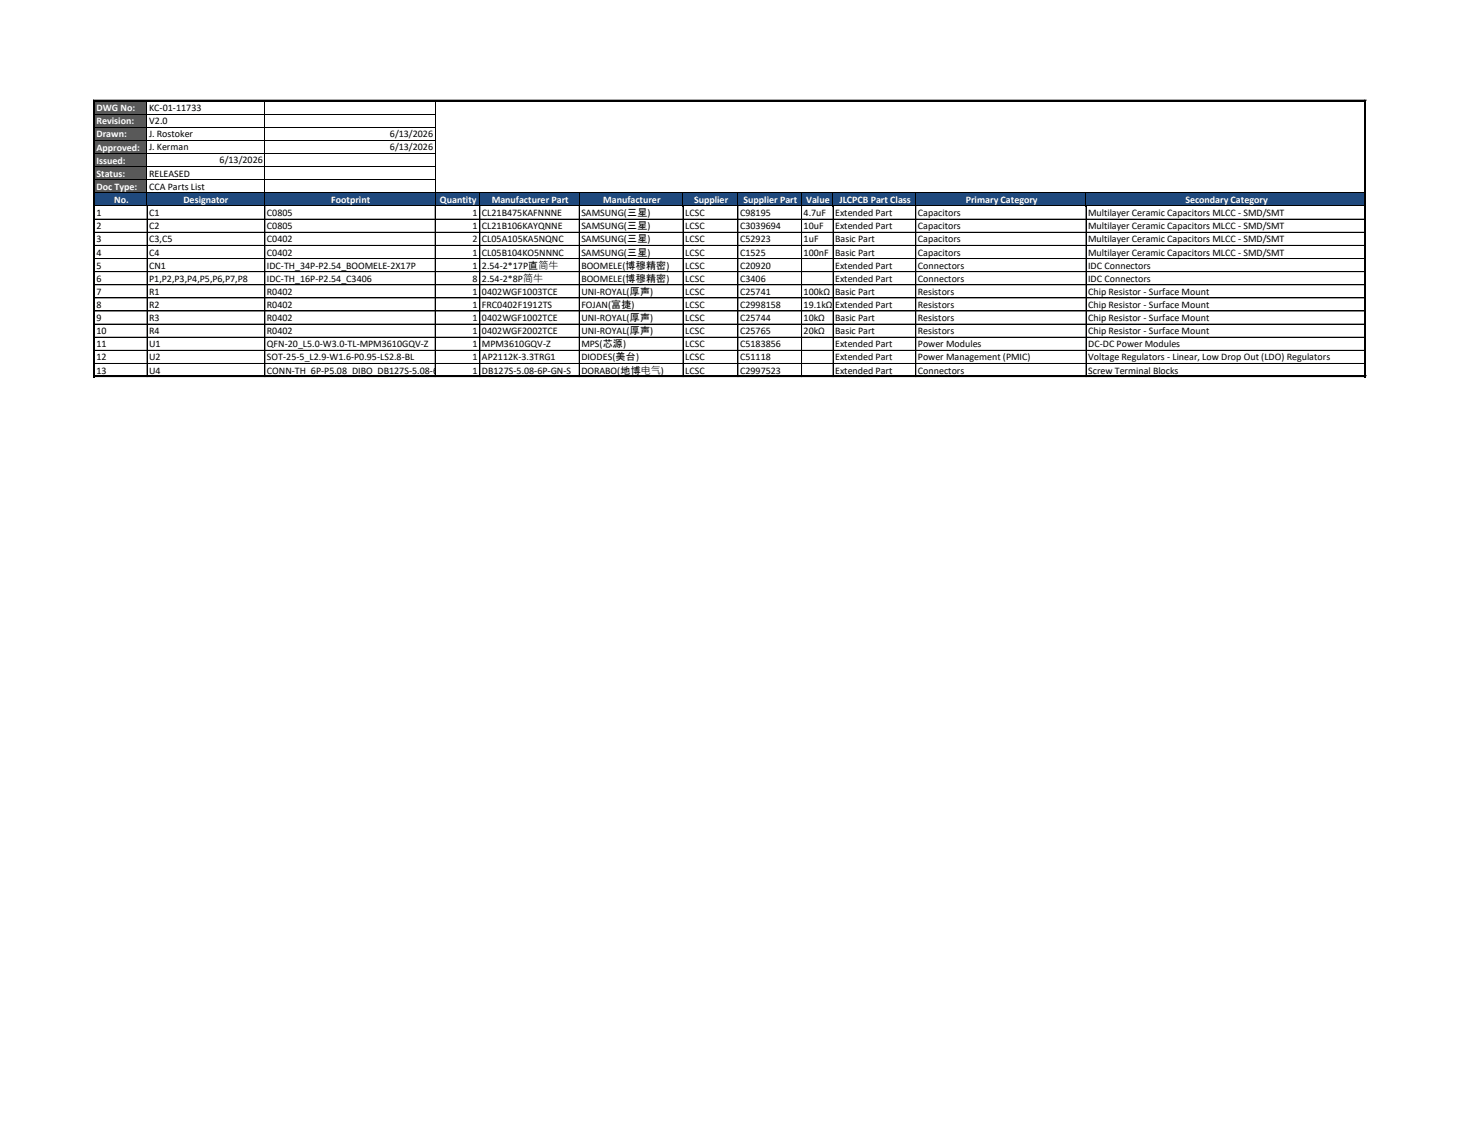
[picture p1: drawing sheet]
<svg xmlns="http://www.w3.org/2000/svg" width="279mm" height="216mm" viewBox="0 0 279 216" stroke-linecap="round" stroke-linejoin="round" font-family="sans-serif">
<defs><g id="words">
<g font-size="1.9" fill="#fff">
<text x="18.4" y="21.2">DWG No:</text>
<text x="18.4" y="23.7">Revision:</text>
<text x="18.4" y="26.2">Drawn:</text>
<text x="18.4" y="28.7">Approved:</text>
<text x="18.4" y="31.2">Issued:</text>
<text x="18.4" y="33.6">Status:</text>
<text x="18.4" y="36.1">Doc Type:</text>
<text x="21.7" y="38.6">No.</text>
<text x="34.9" y="38.7">Designator</text>
<text x="63.1" y="38.6">Footprint</text>
<text x="83.8" y="38.6">Quantity</text>
<text x="93.7" y="38.6">Manufacturer Part</text>
<text x="114.9" y="38.6">Manufacturer</text>
<text x="132.2" y="38.6">Supplier</text>
<text x="141.6" y="38.6">Supplier Part</text>
<text x="153.5" y="38.6">Value</text>
<text x="159.9" y="38.6">JLCPCB Part Class</text>
<text x="183.9" y="38.6">Primary Category</text>
<text x="225.8" y="38.6">Secondary Category</text>
</g>
<g font-size="1.9">
<text x="28.4" y="21.1">KC-01-11733</text>
<text x="28.4" y="23.6">V2.0</text>
<text x="28.4" y="26.1">J. Rostoker</text>
<text x="28.4" y="28.6">J. Kerman</text>
<text x="74.3" y="26.1">6/13/2026</text>
<text x="74.3" y="28.6">6/13/2026</text>
<text x="28.4" y="33.6">RELEASED</text>
<text x="41.8" y="31.1">6/13/2026</text>
<text x="18.4" y="41.2">1</text>
<text x="28.4" y="36.1">CCA Parts List</text>
<text x="28.4" y="41.2">C1</text>
<text x="50.8" y="41.2">C0805</text>
<text x="90" y="41.2">1</text>
<text x="91.8" y="41.2">CL21B475KAFNNNE</text>
<text x="110.7" y="41.2">SAMSUNG(三星)</text>
<text x="130.5" y="41.2">LCSC</text>
<text x="140.9" y="41.2">C98195</text>
<text x="153.1" y="41.2">4.7uF</text>
<text x="159.1" y="41.2">Extended Part</text>
<text x="174.8" y="41.2">Capacitors</text>
<text x="207.2" y="41.2">Multilayer Ceramic Capacitors MLCC - SMD/SMT</text>
<text x="18.4" y="43.7">2</text>
<text x="18.4" y="46.2">3</text>
<text x="28.4" y="43.7">C2</text>
<text x="28.4" y="46.2">C3,C5</text>
<text x="50.8" y="43.7">C0805</text>
<text x="50.8" y="46.2">C0402</text>
<text x="90" y="43.7">1</text>
<text x="90" y="46.2">2</text>
<text x="91.8" y="43.7">CL21B106KAYQNNE</text>
<text x="91.8" y="46.2">CL05A105KA5NQNC</text>
<text x="110.7" y="43.7">SAMSUNG(三星)</text>
<text x="110.7" y="46.2">SAMSUNG(三星)</text>
<text x="130.5" y="43.7">LCSC</text>
<text x="130.5" y="46.2">LCSC</text>
<text x="140.9" y="43.7">C3039694</text>
<text x="140.9" y="46.2">C52923</text>
<text x="153.1" y="43.7">10uF</text>
<text x="153.1" y="46.2">1uF</text>
<text x="159.1" y="43.7">Extended Part</text>
<text x="159.1" y="46.2">Basic Part</text>
<text x="174.8" y="43.7">Capacitors</text>
<text x="174.8" y="46.2">Capacitors</text>
<text x="207.2" y="43.7">Multilayer Ceramic Capacitors MLCC - SMD/SMT</text>
<text x="207.2" y="46.2">Multilayer Ceramic Capacitors MLCC - SMD/SMT</text>
<text x="18.4" y="48.6">4</text>
<text x="18.4" y="51.1">5</text>
<text x="18.4" y="53.6">6</text>
<text x="28.4" y="48.6">C4</text>
<text x="28.4" y="51.1">CN1</text>
<text x="28.4" y="53.6">P1,P2,P3,P4,P5,P6,P7,P8</text>
<text x="50.8" y="48.6">C0402</text>
<text x="50.8" y="51.1">IDC-TH_34P-P2.54_BOOMELE-2X17P</text>
<text x="50.8" y="53.6">IDC-TH_16P-P2.54_C3406</text>
<text x="90" y="48.6">1</text>
<text x="90" y="51.1">1</text>
<text x="90" y="53.6">8</text>
<text x="91.8" y="48.6">CL05B104KO5NNNC</text>
<text x="91.8" y="51.1">2.54-2*17P直简牛</text>
<text x="91.8" y="53.6">2.54-2*8P简牛</text>
<text x="110.7" y="48.6">SAMSUNG(三星)</text>
<text x="110.7" y="51.1">BOOMELE(博穆精密)</text>
<text x="110.7" y="53.6">BOOMELE(博穆精密)</text>
<text x="130.5" y="48.6">LCSC</text>
<text x="130.5" y="51.1">LCSC</text>
<text x="130.5" y="53.6">LCSC</text>
<text x="140.9" y="48.6">C1525</text>
<text x="140.9" y="51.1">C20920</text>
<text x="140.9" y="53.6">C3406</text>
<text x="153.1" y="48.6">100nF</text>
<text x="159.1" y="48.6">Basic Part</text>
<text x="159.1" y="51.1">Extended Part</text>
<text x="159.1" y="53.6">Extended Part</text>
<text x="174.8" y="48.6">Capacitors</text>
<text x="174.8" y="51.1">Connectors</text>
<text x="174.8" y="53.6">Connectors</text>
<text x="207.2" y="48.6">Multilayer Ceramic Capacitors MLCC - SMD/SMT</text>
<text x="207.2" y="51.1">IDC Connectors</text>
<text x="207.2" y="53.6">IDC Connectors</text>
<text x="18.4" y="56.1">7</text>
<text x="18.4" y="58.6">8</text>
<text x="28.4" y="56.1">R1</text>
<text x="28.4" y="58.6">R2</text>
<text x="50.8" y="56.1">R0402</text>
<text x="50.8" y="58.6">R0402</text>
<text x="90" y="56.1">1</text>
<text x="90" y="58.6">1</text>
<text x="91.8" y="56.1">0402WGF1003TCE</text>
<text x="91.8" y="58.6">FRC0402F1912TS</text>
<text x="110.7" y="56.1">UNI-ROYAL(厚声)</text>
<text x="110.7" y="58.6">FOJAN(富捷)</text>
<text x="130.5" y="56.1">LCSC</text>
<text x="130.5" y="58.6">LCSC</text>
<text x="140.9" y="56.1">C25741</text>
<text x="140.9" y="58.6">C2998158</text>
<text x="153.1" y="56.1">100kΩ</text>
<text x="153.1" y="58.6">19.1kΩ</text>
<text x="159.1" y="56.1">Basic Part</text>
<text x="159.1" y="58.6">Extended Part</text>
<text x="174.8" y="56.1">Resistors</text>
<text x="174.8" y="58.6">Resistors</text>
<text x="207.2" y="56.1">Chip Resistor - Surface Mount</text>
<text x="207.2" y="58.6">Chip Resistor - Surface Mount</text>
<text x="18.4" y="61.1">9</text>
<text x="18.4" y="63.6">10</text>
<text x="28.4" y="61.1">R3</text>
<text x="28.4" y="63.6">R4</text>
<text x="50.8" y="61.1">R0402</text>
<text x="50.8" y="63.6">R0402</text>
<text x="90" y="61.1">1</text>
<text x="90" y="63.6">1</text>
<text x="91.8" y="61.1">0402WGF1002TCE</text>
<text x="91.8" y="63.6">0402WGF2002TCE</text>
<text x="110.7" y="61.1">UNI-ROYAL(厚声)</text>
<text x="110.7" y="63.6">UNI-ROYAL(厚声)</text>
<text x="130.5" y="61.1">LCSC</text>
<text x="130.5" y="63.6">LCSC</text>
<text x="140.9" y="61.1">C25744</text>
<text x="140.9" y="63.6">C25765</text>
<text x="153.1" y="61.1">10kΩ</text>
<text x="153.1" y="63.6">20kΩ</text>
<text x="159.1" y="61.1">Basic Part</text>
<text x="159.1" y="63.6">Basic Part</text>
<text x="174.8" y="61.1">Resistors</text>
<text x="174.8" y="63.6">Resistors</text>
<text x="207.2" y="61.1">Chip Resistor - Surface Mount</text>
<text x="207.2" y="63.6">Chip Resistor - Surface Mount</text>
<text x="18.4" y="66.1">11</text>
<text x="18.4" y="68.6">12</text>
<text x="18.4" y="71.1">13</text>
<text x="28.4" y="66.1">U1</text>
<text x="28.4" y="68.6">U2</text>
<text x="28.4" y="71.1">U4</text>
<text x="50.8" y="66.1">QFN-20_L5.0-W3.0-TL-MPM3610GQV-Z</text>
<text x="50.8" y="68.6">SOT-25-5_L2.9-W1.6-P0.95-LS2.8-BL</text>
<text x="50.8" y="71.1">CONN-TH_6P-P5.08_DIBO_DB127S-5.08-6P-GN</text>
<text x="90" y="66.1">1</text>
<text x="90" y="68.6">1</text>
<text x="90" y="71.1">1</text>
<text x="91.8" y="66.1">MPM3610GQV-Z</text>
<text x="91.8" y="68.6">AP2112K-3.3TRG1</text>
<text x="91.8" y="71.1">DB127S-5.08-6P-GN-S</text>
<text x="110.7" y="66.1">MPS(芯源)</text>
<text x="110.7" y="68.6">DIODES(美台)</text>
<text x="110.7" y="71.1">DORABO(地博电气)</text>
<text x="130.5" y="66.1">LCSC</text>
<text x="130.5" y="68.6">LCSC</text>
<text x="130.5" y="71.1">LCSC</text>
<text x="140.9" y="66.1">C5183856</text>
<text x="140.9" y="68.6">C51118</text>
<text x="140.9" y="71.1">C2997523</text>
<text x="159.1" y="66.1">Extended Part</text>
<text x="159.1" y="68.6">Extended Part</text>
<text x="159.1" y="71.1">Extended Part</text>
<text x="174.8" y="66.1">Power Modules</text>
<text x="174.8" y="68.6">Power Management (PMIC)</text>
<text x="174.8" y="71.1">Connectors</text>
<text x="207.2" y="66.1">DC-DC Power Modules</text>
<text x="207.2" y="68.6">Voltage Regulators - Linear, Low Drop Out (LDO) Regulators</text>
<text x="207.2" y="71.1">Screw Terminal Blocks</text>
</g>
</g></defs>
<path d="M18.1 19.3h9.9v17.5h-9.9z" fill-rule="evenodd" fill="#595959"/>
<path d="M18.1 36.7h241.8v2.6h-241.8z" fill-rule="evenodd" fill="#1f497d"/>
<g fill="none" stroke="#000" stroke-width=".19">
<path d="M28 19.3v52.4M50.4 19.3v52.4M82.9 19.3v20M259.9 19.1v52.7M260.1 19.3v17.3M260.2 19.1h-242.4v52.7M18.1 21.7h64.8M18.1 24.2h64.8M18.1 26.7h64.8M18.1 29.2h64.8M18.1 31.7h64.8M18.1 34.2h64.8"/>
<path d="M18.1 36.7h242M18.1 39.2h242M50.4 39.3v32.4M82.9 39.3v32.4M91.4 36.8v34.9M110.3 36.8v2.5M110.3 39.3v32.4M130.1 36.8v34.9M140.5 36.8v2.5M140.5 39.3v32.4M152.6 36.8l.1 34.9M158.6 36.8l.1 34.9"/>
<path d="M174.4 36.8v34.9M206.8 36.8v34.9M260 36.8l.1 34.9h-242M18.1 41.7h242M18.1 44.2h242M18.1 46.7h242M18.1 49.2h242M18.1 51.7h242M18.1 54.2h242M18.1 56.7h242M18.1 59.2h242M17.8 71.5h242.4"/>
<path d="M18.1 61.7h242M18.1 64.2h242M18.1 66.7h242M18.1 69.2h242"/>
</g>
<path d="M17.8 19.2h242.4M18 19v52.8M260 19v52.8M17.8 71.7h242.4" fill="none" stroke="#000" stroke-width=".34"/>
<use href="#words"/>
</svg>
